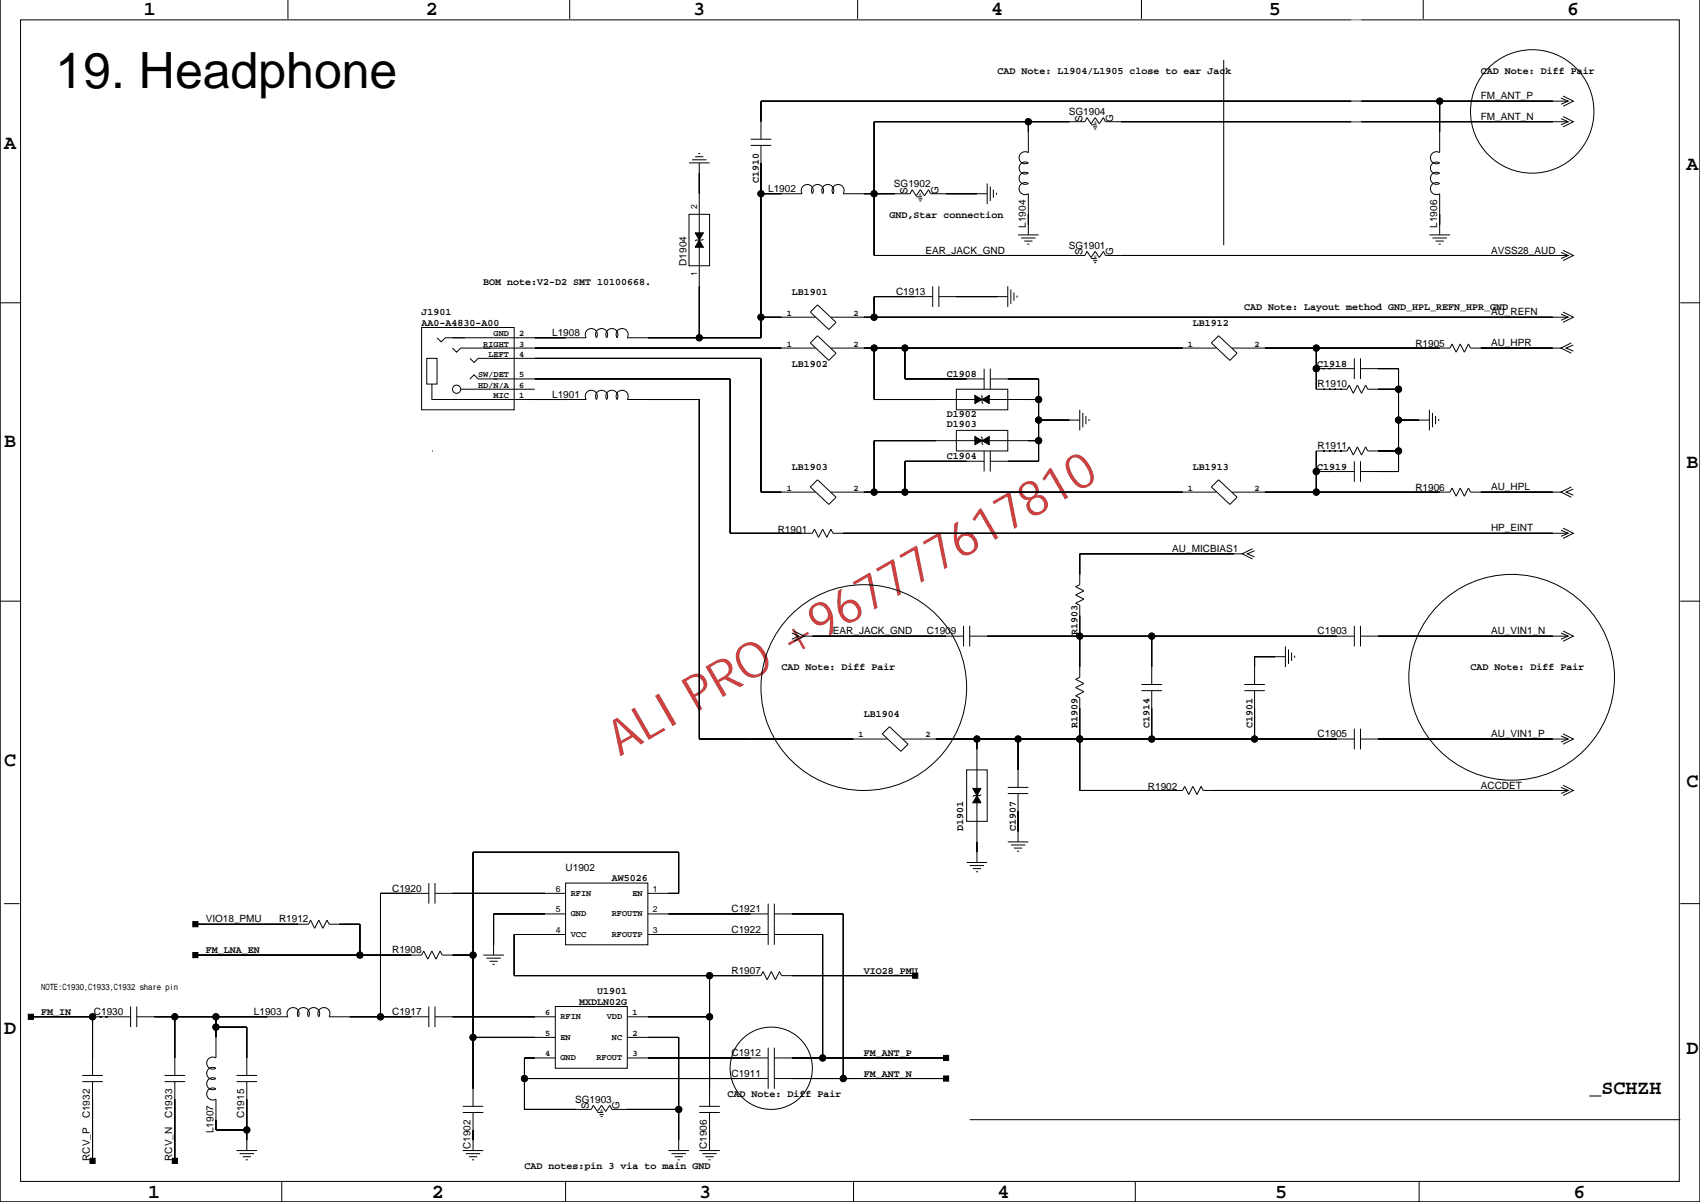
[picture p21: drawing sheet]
<svg xmlns="http://www.w3.org/2000/svg" width="420mm" height="297mm" viewBox="0 0 420 297" stroke-linecap="round" stroke-linejoin="round" font-family="sans-serif">
<defs><g id="words">
<text font-size="12.3" x="13.7" y="21.8">19. Headphone</text>
<text font-size="12.2" fill="#bf0000" x="153" y="186.8" transform="rotate(-30 153 186.8)">ALI PRO +967777617810</text>
<g font-size="4.9">
<text x="35.6" y="3.8">1</text>
<text x="105.1" y="3.8">2</text>
<text x="171.2" y="3.8">3</text>
<text x="244.8" y="3.8">4</text>
<text x="313.4" y="3.8">5</text>
<text x="387" y="3.8">6</text>
<text x="1" y="36.8">A</text>
<text x="416.5" y="41.9">A</text>
<text x="1" y="110.4">B</text>
<text x="416.5" y="115.5">B</text>
<text x="1" y="189.2">C</text>
<text x="416.5" y="194.2">C</text>
<text x="1" y="255.2">D</text>
<text x="416.5" y="260.3">D</text>
<text x="392.5" y="270">_SCHZH</text>
<text x="36.6" y="295.8">1</text>
<text x="106.7" y="295.8">2</text>
<text x="172.7" y="295.8">3</text>
<text x="246.3" y="295.8">4</text>
<text x="314.9" y="295.8">5</text>
<text x="388.5" y="295.8">6</text>
</g>
<g font-size="2.5">
<text x="246.3" y="18.2">CAD Note: L1904/L1905 close to ear Jack</text>
<text x="365.7" y="18.2">CAD Note: Diff Pair</text>
<text x="263.9" y="28.4">SG1904</text>
<text x="365.7" y="24.5">FM_ANT_P</text>
<text x="365.7" y="29.6">FM_ANT_N</text>
<text x="267.3" y="30" transform="rotate(-90 267.3 30)">S</text>
<text x="274.9" y="30" transform="rotate(-90 274.9 30)">G</text>
<text x="187.4" y="45.1" transform="rotate(-90 187.4 45.1)">C1910</text>
<text x="189.7" y="47.4">L1902</text>
<text x="220.8" y="46.2">SG1902</text>
<text x="224.1" y="47.8" transform="rotate(-90 224.1 47.8)">S</text>
<text x="231.7" y="47.8" transform="rotate(-90 231.7 47.8)">G</text>
<text x="219.7" y="53.7">GND,Star connection</text>
<text x="253.3" y="56.2" transform="rotate(-90 253.3 56.2)">L1904</text>
<text x="354.9" y="56.2" transform="rotate(-90 354.9 56.2)">L1906</text>
<text x="169.5" y="65.6" transform="rotate(-90 169.5 65.6)">D1904</text>
<text x="228.5" y="62.6">EAR_JACK_GND</text>
<text x="263.9" y="61.4">SG1901</text>
<text x="267.3" y="63.1" transform="rotate(-90 267.3 63.1)">S</text>
<text x="274.9" y="63.1" transform="rotate(-90 274.9 63.1)">G</text>
<text x="368.2" y="62.6">AVSS28_AUD</text>
<text x="119.4" y="70.2">BOM note:V2-D2 SMT 10100668.</text>
<text x="104.1" y="77.9">J1901</text>
<text x="195.5" y="72.8">LB1901</text>
<text x="221.3" y="72.8">C1913</text>
<text x="307.3" y="76.6">CAD Note: Layout method GND_HPL_REFN_HPR_GND</text>
<text x="368.2" y="77.9">AU_REFN</text>
<text x="104.1" y="80.4">AA0-A4830-A00</text>
<text x="136.4" y="82.9">L1908</text>
<text x="294.6" y="80.4">LB1912</text>
<text x="349.5" y="85.7">R1905</text>
<text x="368.2" y="85.5">AU_HPR</text>
<text x="195.5" y="90.6">LB1902</text>
<text x="233.8" y="93.1">C1908</text>
<text x="325.3" y="90.6">C1918</text>
<text x="325.4" y="95.6">R1910</text>
<text x="136.4" y="98.2">L1901</text>
<text x="233.8" y="105.5">D1903</text>
<text x="233.8" y="102.9">D1902</text>
<text x="233.8" y="113.4">C1904</text>
<text x="325.4" y="110.9">R1911</text>
<text x="195.5" y="115.9">LB1903</text>
<text x="294.6" y="115.9">LB1913</text>
<text x="325.3" y="115.9">C1919</text>
<text x="349.5" y="121.3">R1906</text>
<text x="368.2" y="121">AU_HPL</text>
<text x="192.1" y="131.4">R1901</text>
<text x="368.2" y="131.2">HP_EINT</text>
<text x="289.5" y="136.3">AU_MICBIAS1</text>
<text x="205.7" y="156.6">EAR_JACK_GND</text>
<text x="228.9" y="156.6">C1909</text>
<text x="266.1" y="156.8" transform="rotate(-90 266.1 156.8)">R1903</text>
<text x="325.4" y="156.6">C1903</text>
<text x="368.2" y="156.6">AU_VIN1_N</text>
<text x="193" y="165.5">CAD Note: Diff Pair</text>
<text x="363.1" y="165.5">CAD Note: Diff Pair</text>
<text x="213.3" y="176.9">LB1904</text>
<text x="266.1" y="179.7" transform="rotate(-90 266.1 179.7)">R1909</text>
<text x="283.9" y="179.7" transform="rotate(-90 283.9 179.7)">C1914</text>
<text x="309.3" y="179.7" transform="rotate(-90 309.3 179.7)">C1901</text>
<text x="325.4" y="182">C1905</text>
<text x="368.2" y="182">AU_VIN1_P</text>
<text x="283.5" y="194.9">R1902</text>
<text x="365.7" y="194.7">ACCDET</text>
<text x="237.9" y="205.1" transform="rotate(-90 237.9 205.1)">D1901</text>
<text x="250.9" y="205.1" transform="rotate(-90 250.9 205.1)">C1907</text>
<text x="139.7" y="215">U1902</text>
<text x="96.8" y="220.1">C1920</text>
<text x="151.1" y="217.5">AW5026</text>
<text x="50.8" y="227.7">VIO18_PMU</text>
<text x="68.9" y="227.7">R1912</text>
<text x="180.6" y="225.1">C1921</text>
<text x="180.6" y="230.2">C1922</text>
<text x="50.8" y="235.3">FM_LNA_EN</text>
<text x="96.8" y="235.3">R1908</text>
<text x="147.5" y="245.5">U1901</text>
<text x="180.6" y="240.4">R1907</text>
<text x="213.3" y="240.4">VIO28_PMU</text>
<text x="10.2" y="250.5">FM_IN</text>
<text x="23.2" y="250.5">C1930</text>
<text x="62.7" y="250.5">L1903</text>
<text x="96.8" y="250.5">C1917</text>
<text x="143.1" y="248">MXDLN02G</text>
<text x="180.6" y="260.7">C1912</text>
<text x="213.3" y="260.7">FM_ANT_P</text>
<text x="180.6" y="265.8">C1911</text>
<text x="213.3" y="265.8">FM_ANT_N</text>
<text x="142" y="272.2">SG1903</text>
<text x="145.4" y="273.8" transform="rotate(-90 145.4 273.8)">S</text>
<text x="153" y="273.8" transform="rotate(-90 153 273.8)">G</text>
<text x="179.7" y="270.9">CAD Note: Diff Pair</text>
<text x="22.2" y="276" transform="rotate(-90 22.2 276)">C1932</text>
<text x="42.5" y="276" transform="rotate(-90 42.5 276)">C1933</text>
<text x="52.7" y="279.7" transform="rotate(-90 52.7 279.7)">L1907</text>
<text x="60.3" y="276" transform="rotate(-90 60.3 276)">C1915</text>
<text x="22.2" y="286.5" transform="rotate(-90 22.2 286.5)">RCV_P</text>
<text x="42.5" y="286.5" transform="rotate(-90 42.5 286.5)">RCV_N</text>
<text x="116.2" y="283.6" transform="rotate(-90 116.2 283.6)">C1902</text>
<text x="174.6" y="283.6" transform="rotate(-90 174.6 283.6)">C1906</text>
<text x="129.5" y="288.6">CAD notes:pin 3 via to main GND</text>
</g>
<g font-size="2.1">
<text x="172.1" y="51.6" transform="rotate(-90 172.1 51.6)">2</text>
<text x="172.1" y="68" transform="rotate(-90 172.1 68)">1</text>
<text x="194.3" y="77.9">1</text>
<text x="210.8" y="77.9">2</text>
<text x="121.9" y="83">GND</text>
<text x="128.2" y="83">2</text>
<text x="119.4" y="85.5">RIGHT</text>
<text x="120.6" y="88.1">LEFT</text>
<text x="128.2" y="88.1">4</text>
<text x="128.2" y="85.5">3</text>
<text x="194.3" y="85.5">1</text>
<text x="210.8" y="85.5">2</text>
<text x="293.3" y="85.5">1</text>
<text x="309.8" y="85.5">2</text>
<text x="118.1" y="93.2">SW/DET</text>
<text x="118.1" y="95.7">HD/N/A</text>
<text x="128.2" y="95.7">6</text>
<text x="128.2" y="93.2">5</text>
<text x="121.9" y="98.2">MIC</text>
<text x="128.2" y="98.2">1</text>
<text x="194.3" y="121.1">1</text>
<text x="210.8" y="121.1">2</text>
<text x="293.3" y="121.1">1</text>
<text x="309.8" y="121.1">2</text>
<text x="212" y="182">1</text>
<text x="228.5" y="182">2</text>
<text x="137.2" y="220.1">6</text>
<text x="140.9" y="221.1">RFIN</text>
<text x="156.2" y="221.1">EN</text>
<text x="161.3" y="220.1">1</text>
<text x="137.2" y="225.2">5</text>
<text x="140.9" y="226.2">GND</text>
<text x="151.1" y="226.2">RFOUTN</text>
<text x="161.3" y="225.2">2</text>
<text x="137.2" y="230.3">4</text>
<text x="140.9" y="231.3">VCC</text>
<text x="151.1" y="231.3">RFOUTP</text>
<text x="161.3" y="230.3">3</text>
<text x="10.2" y="244.3">NOTE:C1930,C1933,C1932 share pin</text>
<text x="134.6" y="250.6">6</text>
<text x="138.4" y="251.6">RFIN</text>
<text x="149.8" y="251.6">VDD</text>
<text x="156.2" y="250.6">1</text>
<text x="134.6" y="255.7">5</text>
<text x="138.4" y="256.6">EN</text>
<text x="151.1" y="256.6">NC</text>
<text x="156.2" y="255.7">2</text>
<text x="134.6" y="260.8">4</text>
<text x="138.4" y="261.7">GND</text>
<text x="147.3" y="261.7">RFOUT</text>
<text x="156.2" y="260.8">3</text>
</g>
<g font-size="1.1">
<text x="270.2" y="30.6">S</text>
<text x="227" y="48.4">S</text>
<text x="270.2" y="63.6">S</text>
<text x="148.3" y="274.4">S</text>
</g>
</g></defs>
<g fill="none" stroke="#000" stroke-width=".25">
<path d="M0 -.1v296.8M71.1 0v4.7M140.7 0v4.7M211.8 0v4.7M281.9 0v4.7M351.5 0v4.7M419.8 -.1v296.8h-419.8M5.1 4.9h409.6v286.7h-409.6zM302.2 14.8v45.7M170.9 39.4h3.6M171.7 38.7h2M172.4 37.9h.5"/>
<path d="M185.4 34.4h5.1M185.4 35.9h5.1M187.9 35.9v47.5h-33a1.5 1.5 0 0 0-1.3-2.3 1.5 1.5 0 0 0-1.2 2.3 1.5 1.5 0 0 0-1.3-2.3 1.5 1.5 0 0 0-1.3 2.3 1.5 1.5 0 0 0-1.2-2.3 1.5 1.5 0 0 0-1.3 2.3 1.5 1.5 0 0 0-1.3-2.3 1.5 1.5 0 0 0-1.3 2.3h-33M253.9 30v7.7a1.5 1.5 0 0 0-2.2 1.2 1.5 1.5 0 0 0 2.2 1.3 1.5 1.5 0 0 0-2.2 1.3 1.5 1.5 0 0 0 2.2 1.2 1.5 1.5 0 0 0-2.2 1.3 1.5 1.5 0 0 0 2.2 1.3M269.4 30.8h1.4M269.9 31.3h1.1M270.2 31.8h.5M355.5 25v12.7a1.5 1.5 0 0 0-2.3 1.2 1.5 1.5 0 0 0 2.3 1.3 1.5 1.5 0 0 0-2.3 1.3 1.5 1.5 0 0 0 2.3 1.2 1.5 1.5 0 0 0-2.3 1.3 1.5 1.5 0 0 0 2.3 1.3M385.5 29.3l1.8 .7-1.8 .8M385.5 24.2l1.8 .8-1.8 .7M386 28.8l2.5 1.2-2.5 1.3M386 23.7l2.5 1.3-2.5 1.2"/>
<path d="M387.3 30h-114.3l-.5-1-1 1.6-1.1-1.6-1 1.6-1-1.6-.5 1h-52v33.1h52l.5-1.1 1 1.6 1-1.6 1.1 1.6 1-1.6 .5 1.1h114.3M387.3 25h-199.4v9.4M170.1 52.9h5.1v12.7h-5.1zM170.1 40.2h5.1M172.7 40.2v17.3M173.7 59l-.3 .3h-1.5l-.2 .2M187.9 47.8h10.2a1.5 1.5 0 0 1 1.2-2.3 1.5 1.5 0 0 1 1.3 2.3 1.5 1.5 0 0 1 1.3-2.3 1.5 1.5 0 0 1 1.3 2.3 1.5 1.5 0 0 1 1.2-2.3 1.5 1.5 0 0 1 1.3 2.3 1.5 1.5 0 0 1 1.3-2.3 1.5 1.5 0 0 1 1.2 2.3h16.5l.5-1 1.1 1.5 1-1.5 1 1.5 1-1.5 .5 1h14M226.3 48.6h1.4M226.8 49.1h1M227 49.6h.5M243.8 45.3v5.1M244.5 46v3.6"/>
<path d="M245.3 46.8v2M246.1 47.6v.5M251.4 58h5.1M252.2 58.7h3.5M252.9 59.5h2.1M253.9 45.3a1.5 1.5 0 0 0-2.2 1.3 1.5 1.5 0 0 0 2.2 1.2v10.2M353 58h5.1M353.7 58.7h3.6M354.5 59.5h2M355.5 45.3a1.5 1.5 0 0 0-2.3 1.3 1.5 1.5 0 0 0 2.3 1.2v10.2M0 74.7h5.1M172.7 61v22.4"/>
<path d="M187.9 78.3h13.5M201.9 75.2l4.6 4.4-1.8 1.7-4.6-4.3zM205.2 78.3h182.1M230.3 73.2h-14.4v5.1M230.3 70.7v5.1M231.8 73.2h17.1M231.8 70.7v5.1M248.9 70.7v5.1M249.6 71.4v3.6M250.4 72.2v2M251.1 73v.5M253.7 60.3h.5"/>
<path d="M269.4 63.8h1.4M269.9 64.3h1.1M270.2 64.8h.5M355.3 60.3h.5M385.5 62.3l1.8 .8-1.8 .7M385.5 77.5l1.8 .8-1.8 .8M386 61.8l2.5 1.3-2.5 1.2M386 77l2.5 1.3-2.5 1.3M414.9 74.7h5M104.1 80.8h22.9v20.4h-22.9zM105.4 88.5h2.5v6.3h-2.5zM106.7 94.8v3.8h38a1.5 1.5 0 0 1 1.3-2.3 1.5 1.5 0 0 1 1.3 2.3 1.5 1.5 0 0 1 1.3-2.3 1.5 1.5 0 0 1 1.2 2.3 1.5 1.5 0 0 1 1.3-2.3 1.5 1.5 0 0 1 1.3 2.3 1.5 1.5 0 0 1 1.2-2.3 1.5 1.5 0 0 1 1.3 2.3h17.8v83.8h46.5"/>
<path d="M107.9 83.4l1 1 1.1-1h4.8M111.7 85.9l1.1 1 1-1h7.3M113.8 96.1h18.3M116.1 88.5l1 1 1-1h4.8M116.1 93.5l1-1 1 1h4.8M119.4 85.9h82M121.9 93.5h58.4v38.1h20.3l.5-1 1 2 1.1-2 1 2 1-2 .5 1h181.6M121.9 88.5h66v33h13.5M201.9 82.9l4.6 4.3-1.8 1.8-4.6-4.4zM205.2 85.9h95.2M215.9 85.9v12.7h24.8M223.5 85.9v7.6h19.5"/>
<path d="M236.2 96.1h12.7v5.1h-12.7zM242.3 97.6l.2 .2v1.6l.3 .2M243 91v5.1M244.3 98.6h12.2M244.5 93.5h12v20.3h-12M244.5 91v5.1M299.1 84.6l1.8-1.7 4.6 4.3-1.8 1.8zM304.2 85.9h53.9l.5-1 1 2 1-2 1 2 1-2 .5 1h22.4M325 85.9v10.2h7.7l.5-1 1 2 1-2 1 2 1-2 .5 1h7.7M325 91h9.4M334.4 88.5v5M336 88.5v5"/>
<path d="M336 91h9.4v25.4h-9.4M388 84.6l-2.5 1.3 2.5 1.3M388.5 85.2l-1.7 .7 1.7 .8M106.7 111.3h.1M201.9 118.4l4.6 4.3-1.8 1.8-4.6-4.3zM236.2 106.2h12.7v5.1h-12.7zM240.7 108.8h-24.8v12.7M242.3 107.8l.2 .2v1.5l.3 .3M243 111.3v5.1M243 113.8h-19.5v7.7M244.3 108.8h12.2M244.5 111.3v5.1"/>
<path d="M256.5 103.7h10.1M266.6 101.2v5M267.4 101.9v3.6M268.2 102.7v2M268.9 103.4v.5M300.9 118.4l4.6 4.3-1.8 1.8-4.6-4.3zM325 116.4h9.4M334.4 113.8v5.1M336 113.8v5.1M345.4 111.3h-7.7l-.5-1-1 2-1-2-1 2-1-2-.5 1h-7.7v10.2M345.4 103.7h7.6M353 101.2v5"/>
<path d="M353.7 101.9v3.6M354.5 102.7v2M355.3 103.4v.5M205.2 121.5h95.2M304.2 121.5h53.9l.5-1 1 2 1-2 1 2 1-2 .5 1h22.4M306.8 136.7h-40.2v7.6l-1 .5 2.1 1-2.1 1.1 2.1 1-2.1 1 1 .5v17.8l-1 .5 2.1 1-2.1 1 2.1 1-2.1 1 1 .6v22.8h25.4l.5-1 1.1 2 1-2 1 2 1-2 .5 1h90.2M309.3 135.4l-2.5 1.3 2.5 1.3M309.8 135.9l-1.8 .8 1.8 .8M385.5 130.9l1.8 .7-1.8 .8M386 130.4l2.5 1.2-2.5 1.3M388 120.2l-2.5 1.3 2.5 1.2M388.5 120.7l-1.7 .8 1.7 .7"/>
<path d="M0 148.4h5.1M195.5 156.3l1.8 .7-1.8 .8M196 155.7l2.6 1.3-2.6 1.3M198.6 157h39.3M237.9 154.5v5.1M239.5 157h94.9M239.5 154.5v5.1M284.4 157v12M317.4 159.6v5M334.4 154.5v5.1M336 157h51.3M336 154.5v5.1"/>
<path d="M385.5 156.3l1.8 .7-1.8 .8M386 155.7l2.5 1.3-2.5 1.3M414.9 148.4h5M219.7 179.4l4.5 4.3-1.7 1.8-4.6-4.4zM281.9 170.5h5.1M281.9 169h5.1M284.4 170.5v11.9M307.3 170.5h5M307.3 169h5M309.8 170.5v11.9M317.4 162.1h-7.6v6.9M318.2 160.3v3.6"/>
<path d="M319 161.1v2M319.7 161.8v.6M334.4 179.9v5.1M336 179.9v5.1M223 182.4h111.4M238.7 190h5.1v12.7h-5.1zM241.2 182.4v12.2M241.2 198.2v14.7M242.3 196.1l-.3 .3h-1.5l-.3 .2M248.9 195.9h5M248.9 194.3h5M251.4 182.4v11.9"/>
<path d="M251.4 195.9v11.9M266.6 182.4h.1M336 182.4h51.3M385.5 181.7l1.8 .7-1.8 .8M385.5 194.3l1.8 .8-1.8 .8M386 181.1l2.5 1.3-2.5 1.3M386 193.8l2.5 1.3-2.5 1.3M105.9 218v5M107.4 218v5M139.7 218h20.3v15.2h-20.3zM238.7 212.9h5.1M239.5 213.6h3.5"/>
<path d="M240.2 214.4h2.1M241 215.2h.5M248.9 207.8h5M249.6 208.6h3.6M250.4 209.3h2M251.1 210.1h.6M1 223h3.8M48.2 235.7h55.9l.5-1 1 2.1 1.1-2.1 1 2.1 1-2.1 .5 1h7.6M48.2 228.1h28l.5-1 1 2 1-2 1 2 1.1-2 .5 1h7.6v7.6M105.9 220.5h-11.9v30.5M107.4 220.5h32.3M119.4 235.7h5"/>
<path d="M120.1 236.5h3.6M120.9 237.3h2M121.6 238h.5M139.7 230.7h-12.7v10.1h60.9l.5-1 1 2 1.1-2 1 2 1-2 .5 1h33M139.7 225.6h-17.8v10.1M160 220.5h7.6v-10.2h-50.8v62.8M160 225.6h29.7M160 230.7h29.7M189.7 223v10.2M191.2 225.6h17v40.6M191.2 230.7h12v30.4M191.2 223v10.2"/>
<path d="M414.9 223h5M7.6 251h15.3M22.9 251h9.4M22.9 251v14.5M32.3 248.4v5.1M33.8 251h37.3a1.5 1.5 0 0 1 1.3-2.3 1.5 1.5 0 0 1 1.2 2.3 1.5 1.5 0 0 1 1.3-2.3 1.5 1.5 0 0 1 1.3 2.3 1.5 1.5 0 0 1 1.3-2.3 1.5 1.5 0 0 1 1.2 2.3 1.5 1.5 0 0 1 1.3-2.3 1.5 1.5 0 0 1 1.3 2.3h24.6M33.8 248.4v5.1M43.2 251v14.5M53.3 251v10.1a1.5 1.5 0 0 0-2.3 1.3 1.5 1.5 0 0 0 2.3 1.3 1.5 1.5 0 0 0-2.3 1.2 1.5 1.5 0 0 0 2.3 1.3 1.5 1.5 0 0 0-2.3 1.3 1.5 1.5 0 0 0 2.3 1.3 1.5 1.5 0 0 0-2.3 1.2 1.5 1.5 0 0 0 2.3 1.3v7.6h7.6M53.3 253.5h7.6v12M105.9 248.4v5.1M107.4 251h29.7"/>
<path d="M107.4 248.4v5.1M116.8 256.1h20.3M137.1 248.4h17.8v15.3h-17.8zM154.9 251h20.3M154.9 256.1h12.7v27.9M175.2 240.8v32.3M189.7 258.6v10.2M191.2 258.6v10.2M20.3 267h5.1M20.3 265.5h5.1M22.9 267v19.5M40.6 267h5.1"/>
<path d="M40.6 265.5h5.1M43.2 267v19.5M58.4 267h5.1M58.4 265.5h5.1M60.9 267v17M114.3 274.6h5.1M114.3 273.1h5.1M116.8 274.6v9.4M129.5 266.2h60.2M137.1 261.1h-7.6v12.7h16.5l.5-1 1 1.5 1.1-1.5 1 1.5 1-1.5 .5 1h16.5M147.5 274.6h1.4M148 275.1h1.1"/>
<path d="M148.3 275.6h.5M154.9 261.1h34.8M172.7 274.6h5.1M172.7 273.1h5.1M175.2 274.6v9.4M191.2 261.1h42.4M191.2 266.2h42.4M239.5 276.4h175.4M0 296.7h419.9M58.4 284h5.1M59.2 284.8h3.5M59.9 285.5h2.1"/>
<path d="M60.7 286.3h.5M69.6 291.6v5.1M114.3 284h5.1M115 284.8h3.6M115.8 285.5h2M116.6 286.3h.5M139.7 291.6v5.1M165.1 284h5M165.8 284.8h3.6M166.6 285.5h2M167.3 286.3h.6M172.7 284h5.1"/>
<path d="M173.4 284.8h3.6M174.2 285.5h2M175 286.3h.5M210.8 291.6v5.1M280.4 291.6v5.1M350.4 291.6v5.1"/>
<circle cx="253.9" cy="30" r=".76"/>
<circle cx="355.5" cy="25" r=".76"/>
<circle cx="378.4" cy="27.5" r="15.2"/>
<circle cx="187.9" cy="47.8" r=".76"/>
<circle cx="215.9" cy="47.8" r=".76"/>
<circle cx="187.9" cy="78.3" r=".76"/>
<circle cx="215.9" cy="78.3" r=".76"/>
<circle cx="112.8" cy="96.1" r="1.02"/>
<circle cx="172.7" cy="83.4" r=".76"/>
<circle cx="215.9" cy="85.9" r=".76"/>
<circle cx="223.5" cy="85.9" r=".76"/>
<circle cx="256.5" cy="98.6" r=".76"/>
<circle cx="325" cy="91" r=".76"/>
<circle cx="325" cy="85.9" r=".76"/>
<circle cx="345.4" cy="96.1" r=".76"/>
<circle cx="256.5" cy="103.7" r=".76"/>
<circle cx="256.5" cy="108.8" r=".76"/>
<circle cx="325" cy="116.4" r=".76"/>
<circle cx="345.4" cy="111.3" r=".76"/>
<circle cx="345.4" cy="103.7" r=".76"/>
<circle cx="215.9" cy="121.5" r=".76"/>
<circle cx="223.5" cy="121.5" r=".76"/>
<circle cx="325" cy="121.5" r=".76"/>
<circle cx="266.6" cy="157" r=".76"/>
<circle cx="284.4" cy="157" r=".76"/>
<circle cx="213.3" cy="169.7" r="25.4"/>
<circle cx="373.3" cy="167.2" r="25.4"/>
<circle cx="241.2" cy="182.4" r=".76"/>
<circle cx="251.4" cy="182.4" r=".76"/>
<circle cx="266.6" cy="182.4" r=".76"/>
<circle cx="284.4" cy="182.4" r=".76"/>
<circle cx="309.8" cy="182.4" r=".76"/>
<circle cx="88.9" cy="235.7" r=".76"/>
<circle cx="116.8" cy="235.7" r=".76"/>
<circle cx="22.9" cy="251" r=".76"/>
<circle cx="43.2" cy="251" r=".76"/>
<circle cx="53.3" cy="251" r=".76"/>
<circle cx="53.3" cy="253.5" r=".76"/>
<circle cx="94" cy="251" r=".76"/>
<circle cx="116.8" cy="256.1" r=".76"/>
<circle cx="175.2" cy="251" r=".76"/>
<circle cx="175.2" cy="240.8" r=".76"/>
<circle cx="60.9" cy="278.9" r=".76"/>
<circle cx="129.5" cy="266.2" r=".76"/>
<circle cx="167.6" cy="273.8" r=".76"/>
<circle cx="190.5" cy="263.7" r="10.2"/>
<circle cx="203.2" cy="261.1" r=".76"/>
<circle cx="208.2" cy="266.2" r=".76"/>
</g>
<g fill="#000" stroke="#000" stroke-width=".25">
<path d="M187.9 25v5z" fill-rule="evenodd"/>
<path d="M215.9 30v17.8z" fill-rule="evenodd"/>
<path d="M215.9 30h38z" fill-rule="evenodd"/>
<path d="M253.9 30v2.6z" fill-rule="evenodd"/>
<path d="M253.9 30h10.2z" fill-rule="evenodd"/>
<path d="M355.5 25v7.6z" fill-rule="evenodd"/>
<path d="M187.9 25h167.6z" fill-rule="evenodd"/>
<path d="M355.5 25h28z" fill-rule="evenodd"/>
<path d="M276.8 30h106.7z" fill-rule="evenodd"/>
<path d="M171.7 57.5h2l-1 1.8z" fill-rule="evenodd"/>
<path d="M172.7 42.7v5.1z" fill-rule="evenodd"/>
<path d="M187.9 40.2v7.6z" fill-rule="evenodd"/>
<path d="M187.9 47.8v30.5z" fill-rule="evenodd"/>
<path d="M187.9 47.8h5.1z" fill-rule="evenodd"/>
<path d="M213.3 47.8h2.6z" fill-rule="evenodd"/>
<path d="M215.9 47.8v15.3z" fill-rule="evenodd"/>
<path d="M215.9 47.8h5z" fill-rule="evenodd"/>
<path d="M233.6 47.8h5.1z" fill-rule="evenodd"/>
<path d="M238.7 47.8h2.5z" fill-rule="evenodd"/>
<path d="M253.9 52.9v2.5z" fill-rule="evenodd"/>
<path d="M355.5 52.9v2.5z" fill-rule="evenodd"/>
<path d="M172.7 59.3l1 1.7h-2z" fill-rule="evenodd"/>
<path d="M172.7 70.7v12.7z" fill-rule="evenodd"/>
<path d="M187.9 78.3v5.1z" fill-rule="evenodd"/>
<path d="M187.9 78.3h5.1z" fill-rule="evenodd"/>
<path d="M213.3 78.3h2.6z" fill-rule="evenodd"/>
<path d="M215.9 73.2v5.1z" fill-rule="evenodd"/>
<path d="M215.9 73.2h10.1z" fill-rule="evenodd"/>
<path d="M236.2 73.2h10.1z" fill-rule="evenodd"/>
<path d="M215.9 63.1h48.2z" fill-rule="evenodd"/>
<path d="M215.9 78.3h167.6z" fill-rule="evenodd"/>
<path d="M276.8 63.1h106.7z" fill-rule="evenodd"/>
<path d="M132.1 83.4h2.5z" fill-rule="evenodd"/>
<path d="M134.6 83.4h5.1z" fill-rule="evenodd"/>
<path d="M132.1 98.6h7.6z" fill-rule="evenodd"/>
<path d="M132.1 85.9h27.9z" fill-rule="evenodd"/>
<path d="M172.7 98.6v83.8z" fill-rule="evenodd"/>
<path d="M160 98.6h12.7z" fill-rule="evenodd"/>
<path d="M160 83.4h12.7z" fill-rule="evenodd"/>
<path d="M132.1 93.5h48.2z" fill-rule="evenodd"/>
<path d="M180.3 93.5v38.1z" fill-rule="evenodd"/>
<path d="M187.9 88.5v33z" fill-rule="evenodd"/>
<path d="M132.1 88.5h55.8z" fill-rule="evenodd"/>
<path d="M172.7 83.4h15.2z" fill-rule="evenodd"/>
<path d="M160 85.9h33z" fill-rule="evenodd"/>
<path d="M215.9 85.9v12.7z" fill-rule="evenodd"/>
<path d="M213.3 85.9h2.6z" fill-rule="evenodd"/>
<path d="M223.5 85.9v7.6z" fill-rule="evenodd"/>
<path d="M215.9 85.9h7.6z" fill-rule="evenodd"/>
<path d="M215.9 98.6h15.2z" fill-rule="evenodd"/>
<path d="M223.5 93.5h15.2z" fill-rule="evenodd"/>
<path d="M240.7 97.6l1.8 1-1.8 1z" fill-rule="evenodd"/>
<path d="M242.5 98.6l1.8-1v2z" fill-rule="evenodd"/>
<path d="M253.9 98.6h2.6z" fill-rule="evenodd"/>
<path d="M248.9 93.5h7.6z" fill-rule="evenodd"/>
<path d="M256.5 93.5v5.1z" fill-rule="evenodd"/>
<path d="M256.5 98.6v5.1z" fill-rule="evenodd"/>
<path d="M223.5 85.9h68.5z" fill-rule="evenodd"/>
<path d="M325 91v5.1z" fill-rule="evenodd"/>
<path d="M325 85.9v5.1z" fill-rule="evenodd"/>
<path d="M312.3 85.9h12.7z" fill-rule="evenodd"/>
<path d="M340.3 91h5.1z" fill-rule="evenodd"/>
<path d="M345.4 91v5.1z" fill-rule="evenodd"/>
<path d="M345.4 96.1v7.6z" fill-rule="evenodd"/>
<path d="M340.3 96.1h5.1z" fill-rule="evenodd"/>
<path d="M325 85.9h30.5z" fill-rule="evenodd"/>
<path d="M365.7 85.9h17.8z" fill-rule="evenodd"/>
<path d="M215.9 108.8v12.7z" fill-rule="evenodd"/>
<path d="M223.5 113.8v7.7z" fill-rule="evenodd"/>
<path d="M215.9 108.8h15.2z" fill-rule="evenodd"/>
<path d="M223.5 113.8h15.2z" fill-rule="evenodd"/>
<path d="M240.7 107.8l1.8 1-1.8 1z" fill-rule="evenodd"/>
<path d="M242.5 108.8l1.8-1v2z" fill-rule="evenodd"/>
<path d="M253.9 108.8h2.6z" fill-rule="evenodd"/>
<path d="M248.9 113.8h7.6z" fill-rule="evenodd"/>
<path d="M256.5 108.8v5z" fill-rule="evenodd"/>
<path d="M256.5 103.7v5.1z" fill-rule="evenodd"/>
<path d="M256.5 103.7h7.6z" fill-rule="evenodd"/>
<path d="M325 116.4v5.1z" fill-rule="evenodd"/>
<path d="M325 111.3v5.1z" fill-rule="evenodd"/>
<path d="M340.3 111.3h5.1z" fill-rule="evenodd"/>
<path d="M340.3 116.4h5.1z" fill-rule="evenodd"/>
<path d="M345.4 111.3v5.1z" fill-rule="evenodd"/>
<path d="M345.4 103.7v7.6z" fill-rule="evenodd"/>
<path d="M345.4 103.7h5z" fill-rule="evenodd"/>
<path d="M187.9 121.5h5.1z" fill-rule="evenodd"/>
<path d="M180.3 131.6h17.8z" fill-rule="evenodd"/>
<path d="M213.3 121.5h2.6z" fill-rule="evenodd"/>
<path d="M215.9 121.5h7.6z" fill-rule="evenodd"/>
<path d="M266.6 136.7v5.1z" fill-rule="evenodd"/>
<path d="M223.5 121.5h68.5z" fill-rule="evenodd"/>
<path d="M266.6 136.7h38.1z" fill-rule="evenodd"/>
<path d="M312.3 121.5h12.7z" fill-rule="evenodd"/>
<path d="M325 121.5h30.5z" fill-rule="evenodd"/>
<path d="M365.7 121.5h17.8z" fill-rule="evenodd"/>
<path d="M208.2 131.6h175.3z" fill-rule="evenodd"/>
<path d="M200.6 157h33z" fill-rule="evenodd"/>
<path d="M266.6 157v7.6z" fill-rule="evenodd"/>
<path d="M243.8 157h22.8z" fill-rule="evenodd"/>
<path d="M266.6 151.9v5.1z" fill-rule="evenodd"/>
<path d="M284.4 157v7.6z" fill-rule="evenodd"/>
<path d="M266.6 157h17.8z" fill-rule="evenodd"/>
<path d="M284.4 157h45.7z" fill-rule="evenodd"/>
<path d="M340.3 157h43.2z" fill-rule="evenodd"/>
<path d="M266.6 174.8v7.6z" fill-rule="evenodd"/>
<path d="M284.4 174.8v7.6z" fill-rule="evenodd"/>
<path d="M309.8 162.1v2.5z" fill-rule="evenodd"/>
<path d="M309.8 174.8v7.6z" fill-rule="evenodd"/>
<path d="M309.8 162.1h5.1z" fill-rule="evenodd"/>
<path d="M172.7 182.4h12.7z" fill-rule="evenodd"/>
<path d="M185.4 182.4h25.4z" fill-rule="evenodd"/>
<path d="M241.2 182.4v2.6z" fill-rule="evenodd"/>
<path d="M231.1 182.4h10.1z" fill-rule="evenodd"/>
<path d="M240.2 194.6h2.1l-1.1 1.8z" fill-rule="evenodd"/>
<path d="M241.2 196.4l1.1 1.8h-2.1z" fill-rule="evenodd"/>
<path d="M241.2 182.4h10.2z" fill-rule="evenodd"/>
<path d="M251.4 182.4v7.6z" fill-rule="evenodd"/>
<path d="M251.4 182.4h15.2z" fill-rule="evenodd"/>
<path d="M266.6 182.4v12.7z" fill-rule="evenodd"/>
<path d="M266.6 182.4h17.8z" fill-rule="evenodd"/>
<path d="M266.6 195.1h22.9z" fill-rule="evenodd"/>
<path d="M284.4 182.4h25.4z" fill-rule="evenodd"/>
<path d="M309.8 182.4h20.3z" fill-rule="evenodd"/>
<path d="M299.7 195.1h83.8z" fill-rule="evenodd"/>
<path d="M340.3 182.4h43.2z" fill-rule="evenodd"/>
<path d="M116.8 210.3v25.4z" fill-rule="evenodd"/>
<path d="M167.6 210.3v10.2z" fill-rule="evenodd"/>
<path d="M116.8 210.3h50.8z" fill-rule="evenodd"/>
<path d="M241.2 207.8v2.5z" fill-rule="evenodd"/>
<path d="M251.4 200.2v5.1z" fill-rule="evenodd"/>
<path d="M47.6 227.5h1.3v1.3h-1.3z" fill-rule="evenodd"/>
<path d="M47.6 235.1h1.3v1.3h-1.3z" fill-rule="evenodd"/>
<path d="M48.2 228.1h25.4z" fill-rule="evenodd"/>
<path d="M83.8 228.1h5.1z" fill-rule="evenodd"/>
<path d="M88.9 228.1v7.6z" fill-rule="evenodd"/>
<path d="M48.2 235.7h40.7z" fill-rule="evenodd"/>
<path d="M94 220.5v30.5z" fill-rule="evenodd"/>
<path d="M88.9 235.7h12.7z" fill-rule="evenodd"/>
<path d="M94 220.5h7.6z" fill-rule="evenodd"/>
<path d="M116.8 235.7v20.4z" fill-rule="evenodd"/>
<path d="M111.7 235.7h5.1z" fill-rule="evenodd"/>
<path d="M121.9 225.6v7.6z" fill-rule="evenodd"/>
<path d="M127 230.7v10.1z" fill-rule="evenodd"/>
<path d="M121.9 225.6h12.7z" fill-rule="evenodd"/>
<path d="M127 230.7h7.6z" fill-rule="evenodd"/>
<path d="M111.7 220.5h22.9z" fill-rule="evenodd"/>
<path d="M165.1 220.5h2.5z" fill-rule="evenodd"/>
<path d="M165.1 225.6h20.3z" fill-rule="evenodd"/>
<path d="M165.1 230.7h20.3z" fill-rule="evenodd"/>
<path d="M195.5 230.7h7.7z" fill-rule="evenodd"/>
<path d="M203.2 230.7v30.4z" fill-rule="evenodd"/>
<path d="M195.5 225.6h12.7z" fill-rule="evenodd"/>
<path d="M208.2 225.6v40.6z" fill-rule="evenodd"/>
<path d="M7 250.3h1.3v1.3h-1.3z" fill-rule="evenodd"/>
<path d="M7.6 251h15.3z" fill-rule="evenodd"/>
<path d="M22.9 251v10.1z" fill-rule="evenodd"/>
<path d="M38.1 251h5.1z" fill-rule="evenodd"/>
<path d="M43.2 251v10.1z" fill-rule="evenodd"/>
<path d="M43.2 251h10.1z" fill-rule="evenodd"/>
<path d="M53.3 253.5v2.6z" fill-rule="evenodd"/>
<path d="M53.3 251v2.5z" fill-rule="evenodd"/>
<path d="M60.9 253.5v7.6z" fill-rule="evenodd"/>
<path d="M53.3 253.5h7.6z" fill-rule="evenodd"/>
<path d="M53.3 251h12.7z" fill-rule="evenodd"/>
<path d="M86.3 251h7.7z" fill-rule="evenodd"/>
<path d="M94 251h7.6z" fill-rule="evenodd"/>
<path d="M116.8 256.1v12.7z" fill-rule="evenodd"/>
<path d="M116.8 256.1h15.3z" fill-rule="evenodd"/>
<path d="M111.7 251h20.4z" fill-rule="evenodd"/>
<path d="M160 256.1h7.6z" fill-rule="evenodd"/>
<path d="M167.6 256.1v17.7z" fill-rule="evenodd"/>
<path d="M160 251h15.2z" fill-rule="evenodd"/>
<path d="M127 240.8h48.2z" fill-rule="evenodd"/>
<path d="M175.2 240.8v10.2z" fill-rule="evenodd"/>
<path d="M175.2 251v17.8z" fill-rule="evenodd"/>
<path d="M175.2 240.8h10.2z" fill-rule="evenodd"/>
<path d="M225.4 240.2h1.2v1.3h-1.2z" fill-rule="evenodd"/>
<path d="M195.5 240.8h30.5z" fill-rule="evenodd"/>
<path d="M22.9 271.3v15.2z" fill-rule="evenodd"/>
<path d="M43.2 271.3v15.2z" fill-rule="evenodd"/>
<path d="M53.3 276.4v2.5z" fill-rule="evenodd"/>
<path d="M53.3 278.9h7.6z" fill-rule="evenodd"/>
<path d="M60.9 278.9v2.5z" fill-rule="evenodd"/>
<path d="M60.9 271.3v7.6z" fill-rule="evenodd"/>
<path d="M116.8 278.9v2.5z" fill-rule="evenodd"/>
<path d="M129.5 261.1v5.1z" fill-rule="evenodd"/>
<path d="M129.5 266.2v7.6z" fill-rule="evenodd"/>
<path d="M129.5 261.1h2.6z" fill-rule="evenodd"/>
<path d="M129.5 273.8h12.7z" fill-rule="evenodd"/>
<path d="M154.9 273.8h12.7z" fill-rule="evenodd"/>
<path d="M167.6 273.8v7.6z" fill-rule="evenodd"/>
<path d="M175.2 278.9v2.5z" fill-rule="evenodd"/>
<path d="M160 261.1h25.4z" fill-rule="evenodd"/>
<path d="M129.5 266.2h55.9z" fill-rule="evenodd"/>
<path d="M195.5 261.1h7.7z" fill-rule="evenodd"/>
<path d="M195.5 266.2h12.7z" fill-rule="evenodd"/>
<path d="M233 260.5h1.3v1.3h-1.3z" fill-rule="evenodd"/>
<path d="M233 265.6h1.3v1.2h-1.3z" fill-rule="evenodd"/>
<path d="M203.2 261.1h30.4z" fill-rule="evenodd"/>
<path d="M208.2 266.2h25.4z" fill-rule="evenodd"/>
<path d="M22.2 285.9h1.3v1.3h-1.3z" fill-rule="evenodd"/>
<path d="M42.5 285.9h1.3v1.3h-1.3z" fill-rule="evenodd"/>
<circle cx="253.9" cy="30" r=".76"/>
<circle cx="355.5" cy="25" r=".76"/>
<circle cx="187.9" cy="47.8" r=".76"/>
<circle cx="215.9" cy="47.8" r=".76"/>
<circle cx="187.9" cy="78.3" r=".76"/>
<circle cx="215.9" cy="78.3" r=".76"/>
<circle cx="172.7" cy="83.4" r=".76"/>
<circle cx="215.9" cy="85.9" r=".76"/>
<circle cx="223.5" cy="85.9" r=".76"/>
<circle cx="256.5" cy="98.6" r=".76"/>
<circle cx="325" cy="91" r=".76"/>
<circle cx="325" cy="85.9" r=".76"/>
<circle cx="345.4" cy="96.1" r=".76"/>
<circle cx="256.5" cy="103.7" r=".76"/>
<circle cx="256.5" cy="108.8" r=".76"/>
<circle cx="325" cy="116.4" r=".76"/>
<circle cx="345.4" cy="111.3" r=".76"/>
<circle cx="345.4" cy="103.7" r=".76"/>
<circle cx="215.9" cy="121.5" r=".76"/>
<circle cx="223.5" cy="121.5" r=".76"/>
<circle cx="325" cy="121.5" r=".76"/>
<circle cx="266.6" cy="157" r=".76"/>
<circle cx="284.4" cy="157" r=".76"/>
<circle cx="241.2" cy="182.4" r=".76"/>
<circle cx="251.4" cy="182.4" r=".76"/>
<circle cx="266.6" cy="182.4" r=".76"/>
<circle cx="284.4" cy="182.4" r=".76"/>
<circle cx="309.8" cy="182.4" r=".76"/>
<circle cx="88.9" cy="235.7" r=".76"/>
<circle cx="116.8" cy="235.7" r=".76"/>
<circle cx="22.9" cy="251" r=".76"/>
<circle cx="43.2" cy="251" r=".76"/>
<circle cx="53.3" cy="251" r=".76"/>
<circle cx="53.3" cy="253.5" r=".76"/>
<circle cx="94" cy="251" r=".76"/>
<circle cx="116.8" cy="256.1" r=".76"/>
<circle cx="175.2" cy="251" r=".76"/>
<circle cx="175.2" cy="240.8" r=".76"/>
<circle cx="60.9" cy="278.9" r=".76"/>
<circle cx="129.5" cy="266.2" r=".76"/>
<circle cx="167.6" cy="273.8" r=".76"/>
<circle cx="203.2" cy="261.1" r=".76"/>
<circle cx="208.2" cy="266.2" r=".76"/>
</g>
<path d="M333.7 3.5h2.4v30.2h-2.4z" fill="#fff"/>
<use href="#words"/>
</svg>
